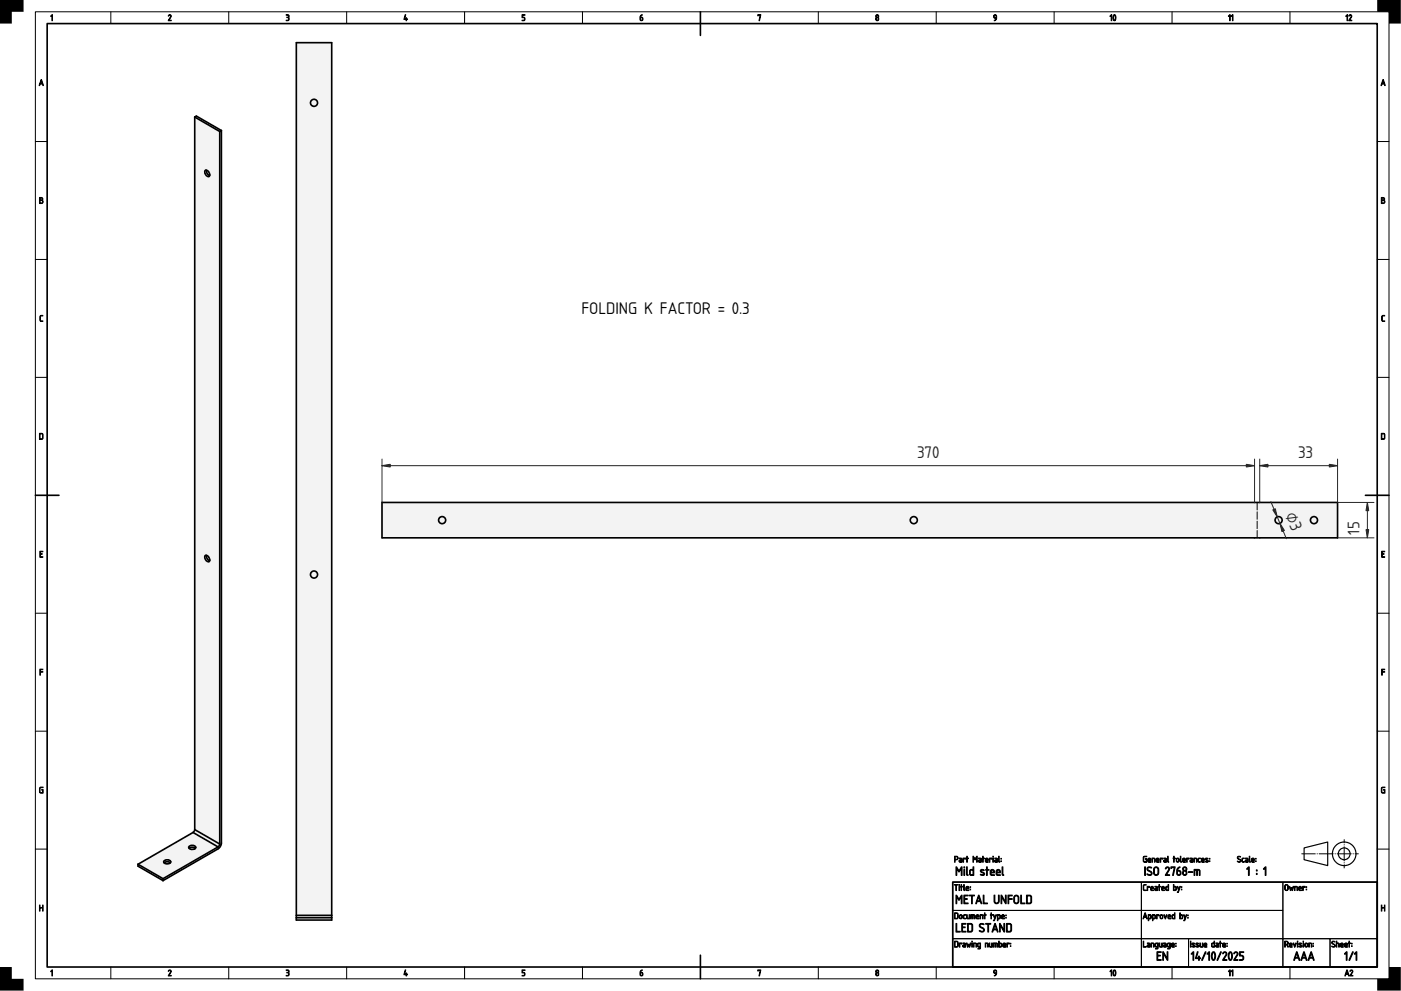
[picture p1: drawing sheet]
<svg xmlns="http://www.w3.org/2000/svg" width="594mm" height="420mm" viewBox="0 0 594 420" stroke-linecap="round" stroke-linejoin="round" font-family="sans-serif">
<defs><g id="words">
<text font-size="6.7" x="246.6" y="133">FOLDING K FACTOR = 0.3</text>
<g font-size="6.7" fill="#212529">
<text x="388.9" y="194">370</text>
<text x="550.4" y="194">33</text>
<text x="544.9" y="218.3" transform="rotate(67 544.9 218.3)">⌀3</text>
<text x="576.4" y="226.7" transform="rotate(-90 576.4 226.7)">15</text>
</g>
</g></defs>
<path d="M20 10h564v400h-564zM297 5v10M15 210h10M579 210h10M404 374h180v36h-180zM297 405v10" fill="none" stroke="#000" stroke-width=".7"/>
<g fill="none" stroke="#000" stroke-width=".42">
<path d="M15 5h574v410h-574zM47 5v5M97 5v5M147 5v5M197 5v5M247 5v5M347 5v5M397 5v5M447 5v5M497 5v5M547 5v5M15 60h5"/>
<path d="M584 60h5M15 110h5M584 110h5M15 160h5M584 160h5M133.2 204.1h.1M15 260h5M584 260h5M15 310h5M584 310h5M15 360h5M584 360h5"/>
<path d="M404 374h80v12h-80zM484 374h60v12h-60zM544 374h40v24h-40zM404 398h80v12h-80zM404 386h80v12h-80zM484 398h20v12h-20zM484 386h60v12h-60zM504 398h40v12h-40zM544 398h20v12h-20zM564 398h20v12h-20zM47 410v5M97 410v5"/>
<path d="M147 410v5M197 410v5M247 410v5M347 410v5M397 410v5M447 410v5M497 410v5M547 410v5"/>
</g>
<g fill="#000" stroke="#000" stroke-width=".42">
<path d="M22 6.3l.3 .1-.2 2.4-.1-2.2-.5 .3zM71.5 6.5a.64 .64 0 0 1 .9-.2 .64 .64 0 0 1 .1 .9l-.8 1.4 .9 .2h-1.2l.9-1.7a.44 .44 0 0 0-.2-.6 .44 .44 0 0 0-.6 .4zM121.4 6.2h.2a.83 .83 0 0 1 .9 .3 .83 .83 0 0 1 0 1 .78 .78 0 0 1 0 1.1 .78 .78 0 0 1-1.1 0 .66 .66 0 0 0 1-.5 .66 .66 0 0 0-.8-.7v-.1a.47 .47 0 0 0 .7-.2 .47 .47 0 0 0-.2-.6zM171.8 6.2l.2 .2-.4 1.6h.6l.1-.5 .1 .5 .4 .2-.4 .1-.1 .5-.1-.5-.9-.1zM221.4 6.3h1.2l-1 .2v.8a.8 .8 0 0 1 1 .5 .8 .8 0 0 1-.6 1l-.6-.1 .6-.1a.54 .54 0 0 0 .4-.6 .54 .54 0 0 0-.5-.5h-.5zM321.4 6.2l1.2 .1-.6 2.5 .3-2.3-.9 .2zM17.1 133.9l1-.2-.9 .5-.1 1.5 1.1 .6h-.9l-.4-.4zM586.1 133.9l1-.2-.9 .5-.1 1.5 1 .6h-.8l-.4-.4zM16.9 233.7h1.3l-1.1 .3v.8l.8 .1-.8 .1v1l1.1 .3h-1.3zM585.9 233.7h1.2l-1 .3v.8l.8 .1-.8 .1v1l1 .3h-1.2zM16.9 283.7l1.3 .1-1 .2v.7l1 .2-1 .1-.2 1.3zM585.9 283.7l1.3 .1-1.1 .2v.7l1.1 .2-1.1 .1-.1 1.3z"/>
<path d="M16.9 333.9l1.4-.2-1.1 .3-.2 .4 .2 1.6h.8v-1l-.3-.1 .6-.1v1.4l-1.5-.2zM585.9 333.9l1.3-.2-1 .3-.2 .4 .2 1.6h.8v-1l-.4-.1 .6-.1v1.4l-1.4-.2zM16.8 383.7l.2 1h1l.2-.9v2.5l-.2-1.3h-1l-.2 1.3zM585.7 383.7l.3 1h1l.2-.9v2.5l-.2-1.3h-1l-.3 1.3zM22 411.3l.3 .1-.2 2.4-.1-2.2-.5 .3zM71.5 411.4a.64 .64 0 0 1 .9-.1 .64 .64 0 0 1 .1 .9l-.8 1.4 .9 .2h-1.2l.9-1.7a.44 .44 0 0 0-.2-.7 .44 .44 0 0 0-.6 .4zM121.4 411.2h.2a.83 .83 0 0 1 .9 .3 .83 .83 0 0 1 0 1 .78 .78 0 0 1 0 1.1 .78 .78 0 0 1-1.1 0 .66 .66 0 0 0 1-.5 .66 .66 0 0 0-.8-.7v-.1a.47 .47 0 0 0 .7-.2 .47 .47 0 0 0-.2-.6zM171.8 411.2l.2 .2-.4 1.6h.6l.1-.5 .1 .5 .4 .2-.4 .1-.1 .5-.1-.5-.9-.1zM221.4 411.2l1.2 .1-1 .2v.7a.8 .8 0 0 1 1 .6 .8 .8 0 0 1-.6 1l-.6-.1 .6-.1a.54 .54 0 0 0 .4-.6 .54 .54 0 0 0-.5-.5h-.5zM321.4 411.2l1.2 .1-.6 2.5 .3-2.3-.9 .2z"/>
<path d="M271.7 6.6l.7-.3-.8 1a.75 .75 0 0 1 1.1 .2 .75 .75 0 0 1-.3 1 .75 .75 0 0 1-1-.3zM271.6 7.5v.7a.4 .4 0 0 0 .4 .4 .4 .4 0 0 0 .4-.4l-.1-.6z"/>
<path d="M371.5 8a.5 .5 0 0 0 1 0 .5 .5 0 0 0-1 0zM371.6 6.9a.4 .4 0 0 0 .8 0 .4 .4 0 0 0-.8 0zM371.6 6.4a.76 .76 0 0 1 1 .1 .76 .76 0 0 1-.1 1 .76 .76 0 0 1-.1 1.1 .76 .76 0 0 1-1.1-.1 .76 .76 0 0 1 .3-1.1l-.3-.6z"/>
<path d="M421.5 6.5a.83 .83 0 0 1 1.1 0 .83 .83 0 0 1 0 1.1l-.3 .8-.7 .4 .8-1a.82 .82 0 0 1-1-.3 .82 .82 0 0 1 .1-1zM421.7 6.6a.55 .55 0 0 0-.1 .7 .55 .55 0 0 0 .8 .1l-.1-.8z"/>
<path d="M471.2 6.3l.2 .1-.1 2.4-.1-2.2-.5 .3zM472.5 6.5l-.3 1 .3 1a1.26 1.26 0 0 0 0-2zM472.3 6.3a1.2 1.2 0 0 1 .8 1.8 .64 .64 0 0 1-.8 .7 .64 .64 0 0 1-.3-1z"/>
<path d="M521.4 6.3l.3 .1-.2 2.4-.1-2.2-.5 .3zM522.6 6.3l.2 .1-.1 2.4-.1-2.2-.5 .3z"/>
<path d="M571.2 6.3l.2 .1-.1 2.4-.1-2.2-.5 .3zM572.1 6.5a.64 .64 0 0 1 .9-.2 .64 .64 0 0 1 .1 .9l-.8 1.4 .9 .2h-1.2l.9-1.7a.44 .44 0 0 0-.3-.6 .44 .44 0 0 0-.5 .4z"/>
<path d="M17.4 33.7l.9 2.6-.3-.7h-1l-.2 .7-.2-.1zM17.5 34.2l-.4 1.2h.8z"/>
<path d="M586.4 33.7l.9 2.6-.3-.7h-1l-.2 .7-.2-.1zM586.5 34.2l-.4 1.2h.8z"/>
<path d="M16.8 83.8l.6-.1a.8 .8 0 0 1 .7 1.3 .77 .77 0 0 1 .2 .8 .77 .77 0 0 1-.7 .5h-.8zM17 85v1.1h.5a.52 .52 0 0 0 .6-.6 .52 .52 0 0 0-.6-.5zM17 84v.8h.5a.39 .39 0 0 0 .4-.4 .39 .39 0 0 0-.4-.4z"/>
<path d="M585.8 83.8l.6-.1a.8 .8 0 0 1 .7 1.3 .77 .77 0 0 1 .1 .8 .77 .77 0 0 1-.6 .5h-.8zM586 85v1.1h.5a.52 .52 0 0 0 .5-.6 .52 .52 0 0 0-.5-.5zM586 84v.8h.5a.39 .39 0 0 0 .4-.4 .39 .39 0 0 0-.4-.4z"/>
<path d="M17 184v2.1l.8-.1 .2-1.8zM16.8 183.8l1-.1 .4 .5v1.6l-.4 .5h-1z"/>
<path d="M586 184v2.1l.8-.1 .2-1.8zM585.7 183.8l1.1-.1 .4 .5v1.6l-.4 .5h-1.1z"/>
<path d="M404.7 375l1.5 .1-.6 .2-.2 2.3-.1-2.3zM406.7 375.8l.2 .1-.1 1.7zM406.6 375.2a.2 .2 0 0 1 .4 0 .2 .2 0 0 1-.4 0zM407.5 375l.3 .8 .5 .1-.5 .1-.2 1.6-.1-1.6-.2-.1zM408.7 375l.3 2.6a1.28 1.28 0 0 1-.4-1.7zM409.9 376.2l-.1 .4h.8l-.2-.5zM409.8 375.9a.64 .64 0 0 1 .8 0 .64 .64 0 0 1 .1 .9h-.9v.2l1 .6-1.1-.2zM411.4 377l.2 .3zM411.4 375.9l.2 .3z"/>
<path d="M405 363.3v1h.6a.52 .52 0 0 0 .4-.6 .52 .52 0 0 0-.5-.4zM404.8 363h.8a.77 .77 0 0 1 .7 .8 .77 .77 0 0 1-.7 .8h-.6l-.2 .9zM406.9 364.9l.1 .4h.7v-.5zM406.8 363.8h.8l.3 .5v1.2l-.8 .1a.52 .52 0 0 1-.5-.5 .52 .52 0 0 1 .5-.5h.6l-.1-.4zM408.4 363.8l1 .1-.1 .4-.7-.3-.1 1.6zM410 363l.2 .8 .5 .1-.5 .1-.2 1.6-.1-1.6-.2-.1zM412.6 363l.8 1.2 .9-1.2v2.6l-.2-2-.6 1-.7-1-.2 2zM415.1 364.9l.1 .4h.6v-.5zM415 363.8h.8l.3 .5v1.2l-.8 .1a.52 .52 0 0 1-.5-.5 .52 .52 0 0 1 .5-.5h.5v-.4zM416.7 363l.2 .8 .6 .1-.6 .1-.1 1.6-.1-1.6-.3-.1zM418.1 364.2l-.1 .4h.8l-.2-.5zM418 363.9a.64 .64 0 0 1 .9 0 .64 .64 0 0 1 0 .9h-.9v.2l1 .6-1.1-.2zM419.6 363.8l1 .1-.2 .4-.6-.3-.2 1.6zM421 363.8l.2 .1-.1 1.7zM421 363.2a.17 .17 0 0 1 .3 0 .17 .17 0 0 1-.3 0zM422 364.9l.1 .4h.6v-.5zM421.8 363.8h.9l.3 .5-.1 1.2-.7 .1a.52 .52 0 0 1-.5-.5 .52 .52 0 0 1 .5-.5h.5v-.4zM423.5 363l.3 2.6a1.28 1.28 0 0 1-.4-1.7zM424.4 365l.2 .3zM424.4 364l.2 .2z"/>
<path d="M405.4 379.6l1.2 1.6 1.3-1.6v3.5l-.3-.1v-2.7l-1 1.4-.9-1.4v2.7l-.3 .1zM408.8 379.5h1.7l-.2 .3h-1.2v1.2l1.1 .2-1.1 .1v1.5h1.3l.1 .3h-1.8zM411.1 379.5l2.1 .2-.9 .1-.2 3.4-.1-3.4h-.9zM414.9 379.5l.3 .1 1.1 3.3-.2 .3-.4-.9h-1.3l-.4 .9-.3-.2zM415 380.2l-.5 1.7h1.1zM417 379.6l.3 .1v3.1h1.2l.2 .3h-1.7zM421.6 379.5l.3 .2v2.4a.75 .75 0 0 0 .7 .7 .75 .75 0 0 0 .8-.8l.1-2.5 .2 2.5a1.11 1.11 0 0 1-1 1.2 1.11 1.11 0 0 1-1.2-1.1zM424.5 379.5l.3 .1 1.5 2.7v-2.6l.3-.2v3.6l-1.8-2.7v2.6l-.3 .1zM427.5 379.5l1.7 .2-1.4 .1v1.2l1.4 .2-1.4 .1-.2 1.9zM430.5 380l-.3 2.2a.75 .75 0 0 0 .8 .6 .75 .75 0 0 0 .7-.7v-1.5a.75 .75 0 0 0-.4-.7 .75 .75 0 0 0-.8 .1zM430.2 379.8a1.1 1.1 0 0 1 1.2-.2 1.1 1.1 0 0 1 .7 1v1.5a1.1 1.1 0 0 1-1.1 1.1 1.1 1.1 0 0 1-1.1-1.1v-1.8zM432.9 379.6l.3 .1v3.1h1.2l.2 .3h-1.7zM435.6 379.9v2.9h1.2l.3-.5v-2.1l-.4-.3zM435.3 379.6l1.5-.1 .6 .7v2.4l-.6 .6-1.5-.1z"/>
<path d="M405.4 367.6l1.2 1.6 1.3-1.6v3.5l-.3-.1v-2.7l-1 1.4-.9-1.4v2.7l-.3 .1zM408.8 368.7l.3 .1-.2 2.4zM408.7 367.8a.25 .25 0 0 1 .5 0 .25 .25 0 0 1-.5 0zM409.9 367.6l.3 .1v2.9l.3 .3a.46 .46 0 0 1-.7 .1 .46 .46 0 0 1 0-.7zM411.6 369l-.1 .2a1.02 1.02 0 0 0 .7 1.6h.4v-1.8zM411.3 368.9l1.3-.3v-.9l.3-.2v3.6l-1.2 .1-.5-.4zM415.9 368.8l.1-.1a.69 .69 0 0 1 .7-.2 .69 .69 0 0 1 .5 .6h-.1a.56 .56 0 0 0-.6-.2 .56 .56 0 0 0-.4 .5l1 .5a.83 .83 0 0 1-.2 1.4 .83 .83 0 0 1-1.2-.6l1.2 .1 .3-.3-1.3-.8zM418.4 367.6l.3 .1v.9l.7 .2-.7 .2-.2 2.2-.2-2.2-.4-.2 .4-.2zM420.3 369.2l-.1 .5h1.1a.58 .58 0 0 0-.2-.7 .58 .58 0 0 0-.8 .2zM420.2 368.8a.92 .92 0 0 1 1.2 0 .92 .92 0 0 1 .1 1.3h-1.3l.2 .7 1.3 .2-1.1 .2a1.46 1.46 0 0 1-.4-2.4zM422.8 369.2l-.1 .5h1.1a.58 .58 0 0 0-.2-.7 .58 .58 0 0 0-.8 .2zM422.7 368.8a.92 .92 0 0 1 1.2 0 .92 .92 0 0 1 .1 1.3h-1.3l.2 .7 1.3 .2-1.1 .2a1.46 1.46 0 0 1-.4-2.4zM425 367.6l.3 .1v2.9l.3 .3a.46 .46 0 0 1-.7 .1 .46 .46 0 0 1 0-.7z"/>
<path d="M484.9 375.2l1.1-.2-1 .5v1.4l1 .7h-.8l-.4-.4zM486.5 375.8l1 .1-.2 .4-.6-.3-.2 1.6zM488.2 376.2l-.1 .4h.8l-.2-.5zM488.1 375.9a.64 .64 0 0 1 .8 0 .64 .64 0 0 1 .1 .9h-.9v.2l1 .6-1.1-.2zM489.9 376.9l.1 .4h.6v-.5zM489.7 375.8h.9l.3 .5-.1 1.2-.7 .1a.52 .52 0 0 1-.5-.5 .52 .52 0 0 1 .5-.5h.5v-.4zM491.5 375l.2 .8 .5 .1-.5 .1-.1 1.6-.2-1.6-.2-.1zM492.9 376.2l-.1 .4h.8l-.3-.5zM492.7 375.9a.64 .64 0 0 1 .9 0 .64 .64 0 0 1 .1 .9h-.9v.2l1 .6-1.1-.2zM494.6 376.1l-.1 1.1 .8 .1v-1.3zM494.4 376l.9-.2 .2-.8v2.6l-1.2-.3zM497.8 376v1.3h.7l.1-1.1zM497.6 375l.2 .8 1 .3v1l-.3 .5-.9-.1zM499.3 375.8l.6 1.3 .4-1.2h.2l-.9 2.5-.4-.1 .5-.8zM500.9 377l.2 .3zM500.9 375.9l.2 .3z"/>
<path d="M485.4 367.6l.3 .1-.2 3.5zM486.6 367.8l.2-.2a1.07 1.07 0 0 1 1.5 .4h-.3a.67 .67 0 0 0-1.1-.1 .67 .67 0 0 0 .2 1.1l.9 .4a1.07 1.07 0 0 1 .1 1.7 1.07 1.07 0 0 1-1.6-.3l.1-.3a.78 .78 0 0 0 1 .4 .78 .78 0 0 0 .4-1l-1.5-1zM489.8 368l-.3 2.2a.75 .75 0 0 0 .8 .6 .75 .75 0 0 0 .7-.7v-1.5a.75 .75 0 0 0-.4-.7 .75 .75 0 0 0-.8 .1zM489.5 367.8a1.1 1.1 0 0 1 1.2-.2 1.1 1.1 0 0 1 .7 1v1.5a1.1 1.1 0 0 1-1.1 1.1 1.1 1.1 0 0 1-1.1-1.1v-1.8zM494.4 367.8a.92 .92 0 0 1 1.2-.1 .92 .92 0 0 1 .2 1.2l-1.2 2h1.2l.1 .3h-1.7l1.3-2.4a.63 .63 0 0 0-.3-.9 .63 .63 0 0 0-.9 .5zM496.5 367.5l1.8 .2-.9 3.5-.2-.2 .7-3.1h-1.1l-.1 .3zM499.4 368l1-.4-1.1 1.4a1.07 1.07 0 0 1 1.5 1.1 1.07 1.07 0 0 1-1.6 .8l-.2-1.8zM499.3 369.3v1a.57 .57 0 0 0 .6 .5 .57 .57 0 0 0 .5-.5l-.1-.8zM501.7 370a.7 .7 0 0 0 1.4 0 .7 .7 0 0 0-1.4 0zM501.8 368.4a.57 .57 0 0 0 1.1 0 .57 .57 0 0 0-1.1 0zM501.8 367.7a.93 .93 0 0 1 1.3 .1 .93 .93 0 0 1-.2 1.4 1.09 1.09 0 0 1 .3 1.6 1.09 1.09 0 0 1-1.7 0 1.09 1.09 0 0 1 .3-1.6l-.3-.8zM504 369.6l1.8 .1-1.7 .2zM506.4 368.6h1.7a1.08 1.08 0 0 1 .8 1.6l-.2 1-.2-2-.7-.2v2l-.3 .1-.1-2.1h-.7v2l-.3 .1z"/>
<path d="M484.9 363.2l1.4-.2-1.1 .3-.2 .4 .2 1.6h.8v-1l-.3-.1 .6-.1v1.4l-1.5-.2zM487.1 364.2l-.1 .4h.8l-.2-.5zM487 363.9a.64 .64 0 0 1 .8 0 .64 .64 0 0 1 .1 .9h-.9v.2l1 .6-1.1-.2zM488.5 363.8h.1a.85 .85 0 0 1 1 .1 .85 .85 0 0 1 .2 1l-.1 .7-.2-1.4-.8-.2-.2 1.5zM490.5 364.2v.4h.7l-.2-.5zM490.4 363.9a.64 .64 0 0 1 .9 0 .64 .64 0 0 1 .1 .9h-.9v.2l1 .6-1.1-.2zM492 363.8l1 .1-.1 .4-.7-.3-.1 1.6zM493.7 364.9l.1 .4h.6v-.5zM493.5 363.8h.8l.3 .5v1.2l-.8 .1a.52 .52 0 0 1-.5-.5 .52 .52 0 0 1 .5-.5h.6v-.4zM495.1 363l.4 2.6a1.28 1.28 0 0 1-.4-1.7zM497.7 363l.2 .8 .5 .1-.5 .1-.1 1.6-.1-1.6-.3-.1zM499.1 364.1l-.1 .9a.4 .4 0 0 0 .4 .3 .4 .4 0 0 0 .4-.4l-.1-.8zM499 363.9a.64 .64 0 0 1 1 .5l-.1 .9-.8 .2-.4-.6zM500.5 363l.4 2.6a1.28 1.28 0 0 1-.4-1.7zM501.7 364.2v.4h.7l-.2-.5zM501.6 363.9a.64 .64 0 0 1 .9 0 .64 .64 0 0 1 .1 .9h-.9v.2l1 .6-1.1-.2zM503.2 363.8l1 .1-.1 .4-.7-.3-.1 1.6zM504.9 364.9l.1 .4h.6v-.5zM504.7 363.8h.8l.3 .5v1.2l-.8 .1a.52 .52 0 0 1-.5-.5 .52 .52 0 0 1 .5-.5h.6v-.4zM506.3 363.8h.1a.85 .85 0 0 1 1 .1 .85 .85 0 0 1 .2 1l-.2 .7-.1-1.4-.8-.2-.2 1.5zM508.1 363.9l.9 .1a.52 .52 0 0 0-.6 0 .52 .52 0 0 0-.2 .6l.1 .6 .7 .4a.83 .83 0 0 1-1-.3 .83 .83 0 0 1 0-1zM509.7 364.2l-.1 .4h.8l-.2-.5zM509.6 363.9a.64 .64 0 0 1 .9 0 .64 .64 0 0 1 .1 .9h-1v.2l1 .6-1.1-.2zM511.2 363.9l1 .1-.9 .2 .8 .5a.55 .55 0 0 1-.1 .9 .55 .55 0 0 1-.8-.4l.9-.1-.9-.6zM512.8 365l.2 .3zM512.8 364l.2 .2z"/>
<path d="M524.8 363.2h1.2l-.2 .1a.47 .47 0 0 0-.7 0 .47 .47 0 0 0 .1 .7l.6 .3a.69 .69 0 0 1 .1 1.2 .69 .69 0 0 1-1.1-.4h.1a.52 .52 0 0 0 .7 .3 .52 .52 0 0 0 .2-.7l-1-.6zM526.7 363.9l.9 .1a.52 .52 0 0 0-.6 0 .52 .52 0 0 0-.1 .6v.6l.7 .4a.83 .83 0 0 1-1-.3 .83 .83 0 0 1 0-1zM528.3 364.9l.1 .4h.6v-.5zM528.1 363.8h.8l.3 .5v1.2l-.8 .1a.52 .52 0 0 1-.4-.5 .52 .52 0 0 1 .5-.5h.5v-.4zM529.8 363l.3 2.6a1.28 1.28 0 0 1-.4-1.7zM531 364.2l-.1 .4h.8l-.2-.5zM530.9 363.9a.64 .64 0 0 1 .8 0 .64 .64 0 0 1 .1 .9h-.9v.2l1 .6-1.1-.2zM532.4 365l.2 .3zM532.4 364l.2 .2z"/>
<path d="M529.4 367.6l.3 .1-.1 3.5-.2-3.1-.5 .5-.3-.2zM532.8 370.3h.3v.4h-.3zM532.8 368.8h.3v.4h-.3zM536.5 367.6l.3 .1-.1 3.5-.2-3.1-.5 .5-.3-.2z"/>
<path d="M545.2 375.4l-.2 1.5a.52 .52 0 0 0 .5 .4 .52 .52 0 0 0 .5-.5v-1.3zM545 375.2a.77 .77 0 0 1 .8-.1 .77 .77 0 0 1 .5 .7v1a.77 .77 0 0 1-.8 .8 .77 .77 0 0 1-.8-.7zM546.8 375.8l.5 1.2 .3-.7 .4 .7 .5-1.2-.4 1.8-.5-.8-.4 .8zM548.9 375.8h.1a.85 .85 0 0 1 1 .1 .85 .85 0 0 1 .2 1l-.1 .7-.2-1.4-.7-.2-.3 1.5zM551 376.2l-.1 .4h.8l-.2-.5zM550.9 375.9a.64 .64 0 0 1 .8 0 .64 .64 0 0 1 .1 .9h-.9v.2l1 .6-1.1-.2zM552.4 375.8l1 .1-.1 .4-.7-.3-.1 1.6zM553.9 377l.2 .3zM553.9 375.9l.2 .3z"/>
<path d="M405 387.3v2h.8l.2-1.8zM404.8 387h1l.5 .5v1.6l-.4 .5h-1.1zM407.2 388.1l-.2 .9a.4 .4 0 0 0 .4 .3 .4 .4 0 0 0 .4-.4l-.1-.8zM407 387.9a.64 .64 0 0 1 1.1 .5l-.1 .9-.9 .2-.3-.6zM408.6 387.9l.9 .1a.52 .52 0 0 0-.6 0 .52 .52 0 0 0-.2 .6l.1 .6 .7 .4a.83 .83 0 0 1-1-.3 .83 .83 0 0 1 0-1zM409.9 387.8l.5 1.5h.5v-1.4h.3l-.1 1.7h-.7a1.3 1.3 0 0 1-.5-1.8zM411.7 387.8h.1a1.21 1.21 0 0 1 1.6 .5l-.1 1.3-.2-1.4-.5-.2-.1 1.6-.1-1.6h-.5l-.2 1.6zM414.2 388.2l-.1 .4h.8l-.2-.5zM414.1 387.9a.64 .64 0 0 1 .8 0 .64 .64 0 0 1 .1 .9h-.9v.2l1 .6-1.1-.2zM415.6 387.8h.1a.85 .85 0 0 1 1 .1 .85 .85 0 0 1 .2 1l-.1 .7-.2-1.4-.8-.2-.2 1.5zM417.5 387l.2 .8 .5 .1-.5 .1-.1 1.6-.1-1.6-.3-.1zM420.2 387l.2 .8 .6 .1-.6 .1-.1 1.6-.1-1.6-.3-.1zM421.2 387.8l.7 1.3 .4-1.2h.2l-.9 2.5-.4-.1 .5-.8zM423.2 388v1.3h.6l.1-1.1zM423 387.8a.94 .94 0 0 1 1.3 .8 .94 .94 0 0 1-1.1 1l-.2 .8zM425 388.2l-.1 .4h.8l-.2-.5zM424.9 387.9a.64 .64 0 0 1 .8 0 .64 .64 0 0 1 .1 .9h-.9v.2l1 .6-1.1-.2zM426.5 389l.2 .3zM426.5 387.9l.2 .3z"/>
<path d="M405.4 391.6l.3 .1v3.1h1.3l.1 .3h-1.7zM407.9 391.5h1.7l-.2 .3h-1.2v1.2l1.1 .2-1.1 .1v1.5h1.3l.1 .3h-1.8zM410.6 391.9v2.9h1.2l.3-.5v-2.1l-.4-.3zM410.3 391.6l1.5-.1 .6 .7v2.4l-.6 .6-1.5-.1zM415.5 391.8l.2-.2a1.07 1.07 0 0 1 1.5 .4h-.3a.67 .67 0 0 0-1.1-.1 .67 .67 0 0 0 .2 1.1l.9 .4a1.07 1.07 0 0 1 .1 1.7 1.07 1.07 0 0 1-1.6-.3l.1-.3a.78 .78 0 0 0 1 .4 .78 .78 0 0 0 .4-1l-1.5-1zM418 391.5l2.1 .2-.9 .1-.2 3.4-.1-3.4h-.9zM421.8 391.5l.3 .1 1.1 3.3-.2 .3-.4-.9h-1.3l-.4 .9-.3-.2zM421.9 392.2l-.5 1.7h1.1zM423.9 391.5l.3 .1 1.5 2.7v-2.6l.3-.2v3.6l-1.8-2.7v2.6l-.3 .1zM427.1 391.9v2.9h1.2l.3-.5v-2.1l-.4-.3zM426.8 391.6l1.5-.1 .6 .7v2.4l-.6 .6-1.5-.1z"/>
<path d="M484.8 399l.2 2.3 1 .3h-1.2zM486.7 400.9l.1 .4h.6v-.5zM486.5 399.8h.9l.3 .5-.1 1.2-.7 .1a.52 .52 0 0 1-.5-.5 .52 .52 0 0 1 .5-.5h.5v-.4zM488.1 399.8h.1a.85 .85 0 0 1 1 .1 .85 .85 0 0 1 .2 1l-.1 .7-.2-1.4-.8-.2-.2 1.5zM490.2 400.1l-.1 1.1 .8 .1v-1.3zM490 399.9h1.1v2.2l-1.1 .2 .8-.3 .1-.4a.96 .96 0 0 1-1.1-.5 .96 .96 0 0 1 .2-1.2zM491.6 399.8l.5 1.5h.5v-1.4h.3l-.1 1.7h-.7a1.3 1.3 0 0 1-.5-1.8zM493.6 400.9l.1 .4h.6v-.5zM493.4 399.8h.8l.3 .5v1.2l-.8 .1a.52 .52 0 0 1-.5-.5 .52 .52 0 0 1 .5-.5h.6v-.4zM495.3 400.1l-.1 1.1 .8 .1v-1.3zM495.1 399.9h1.1v2.2l-1.1 .2 .9-.3v-.4a.96 .96 0 0 1-1.1-.5 .96 .96 0 0 1 .2-1.2zM497.1 400.2l-.1 .4h.8l-.3-.5zM496.9 399.9a.64 .64 0 0 1 .9 0 .64 .64 0 0 1 .1 .9h-.9v.2l1 .6-1.1-.2zM498.5 401l.2 .3zM498.5 399.9l.2 .3z"/>
<path d="M485.5 387l.8 2.6-.3-.7h-.9l-.2 .7-.2-.1zM485.6 387.5l-.4 1.2h.8zM487.1 388v1.3h.7l.1-1.1zM486.9 387.8a.94 .94 0 0 1 1.3 .8 .94 .94 0 0 1-1.1 1l-.1 .8zM488.9 388v1.3h.7l.1-1.1zM488.7 387.8a.94 .94 0 0 1 1.3 .8 .94 .94 0 0 1-1.1 1l-.1 .8zM490.5 387.8l1 .1-.2 .4-.6-.3-.2 1.6zM492.2 388.1l-.1 .9a.4 .4 0 0 0 .4 .3 .4 .4 0 0 0 .4-.4l-.1-.8zM492.1 387.9a.64 .64 0 0 1 1 .5l-.1 .9-.8 .2-.3-.6zM493.6 387.8l.6 1.3 .4-1.2h.2l-.6 1.7zM495.6 388.2l-.1 .4h.8l-.3-.5zM495.4 387.9a.64 .64 0 0 1 .9 0 .64 .64 0 0 1 .1 .9h-.9v.2l1 .6-1.1-.2zM497.3 388.1l-.1 1.1 .8 .1v-1.3zM497.1 388l.9-.2 .2-.8v2.6l-1.2-.3zM500.5 388v1.3h.7l.1-1.1zM500.3 387l.2 .8 1 .3v1l-.3 .5-.9-.1zM501.9 387.8l.7 1.3 .4-1.2h.2l-.9 2.5-.4-.1 .5-.8zM503.6 389l.2 .3zM503.6 387.9l.2 .3z"/>
<path d="M564.8 399.2h1.2l-.2 .1a.47 .47 0 0 0-.7 0 .47 .47 0 0 0 .1 .7l.6 .3a.69 .69 0 0 1 .1 1.2 .69 .69 0 0 1-1.1-.4h.1a.52 .52 0 0 0 .7 .3 .52 .52 0 0 0 .2-.7l-1-.6zM566.7 399l.2 .8 1 .3v1.4l-.5-1.5h-.5l-.2 1.5zM568.7 400.2l-.1 .4h.8l-.2-.5zM568.6 399.9a.64 .64 0 0 1 .8 0 .64 .64 0 0 1 .1 .9h-.9v.2l1 .6-1.1-.2zM570.4 400.2v.4h.7l-.2-.5zM570.3 399.9a.64 .64 0 0 1 .9 0 .64 .64 0 0 1 .1 .9h-.9v.2l1 .6-1.1-.2zM572 399l.2 .8 .6 .1-.6 .1-.1 1.6-.1-1.6-.3-.1zM573.1 401l.2 .3zM573.1 399.9l.2 .3z"/>
<path d="M271.7 411.6l.7-.4-.8 1.1a.75 .75 0 0 1 1.1 .2 .75 .75 0 0 1-.3 1 .75 .75 0 0 1-1-.3zM271.6 412.5v.7a.4 .4 0 0 0 .4 .4 .4 .4 0 0 0 .4-.4l-.1-.6z"/>
<path d="M371.5 413a.5 .5 0 0 0 1 0 .5 .5 0 0 0-1 0zM371.6 411.9a.4 .4 0 0 0 .8 0 .4 .4 0 0 0-.8 0zM371.6 411.4a.76 .76 0 0 1 1 .1 .76 .76 0 0 1-.1 1 .76 .76 0 0 1-.1 1.1 .76 .76 0 0 1-1.1-.2 .76 .76 0 0 1 .3-1l-.3-.6z"/>
<path d="M405 399.3v2h.8l.2-1.8zM404.8 399h1l.5 .5v1.6l-.4 .5h-1.1zM406.8 399.8l1 .1-.1 .4-.7-.3-.1 1.6zM408.5 400.9l.1 .4h.6v-.5zM408.3 399.8h.9l.3 .5-.1 1.2-.7 .1a.52 .52 0 0 1-.5-.5 .52 .52 0 0 1 .5-.5h.5v-.4zM409.9 399.8l.5 1.2 .3-.7 .4 .7 .5-1.2-.4 1.8-.5-.8-.4 .8zM412.1 399.8l.2 .1-.1 1.7zM412.1 399.2a.17 .17 0 0 1 .3 0 .17 .17 0 0 1-.3 0zM412.8 399.8h.1a.85 .85 0 0 1 1 .1 .85 .85 0 0 1 .2 1l-.1 .7-.2-1.4-.8-.2-.2 1.5zM414.8 400.1v1.1l.7 .1v-1.3zM414.7 399.9h1.1v2.2l-1.1 .2 .8-.3v-.4a.96 .96 0 0 1-1.1-.5 .96 .96 0 0 1 .3-1.2zM417.8 399.8h.1a.85 .85 0 0 1 1 .1 .85 .85 0 0 1 .2 1l-.2 .7-.1-1.4-.8-.2-.2 1.5zM419.5 399.8l.5 1.5h.5v-1.4h.3l-.1 1.7h-.7a1.3 1.3 0 0 1-.5-1.8zM421.2 399.8h.1a1.21 1.21 0 0 1 1.7 .5l-.1 1.3-.2-1.4-.5-.2-.1 1.6-.1-1.6h-.6l-.1 1.6zM423.7 400v1.3h.7l.1-1.1zM423.5 399l.2 .8 1 .3 .1 1-.4 .5-.9-.1zM425.5 400.2l-.1 .4h.8l-.2-.5zM425.4 399.9a.64 .64 0 0 1 .9 0 .64 .64 0 0 1 .1 .9h-1v.2l1 .6-1.1-.2zM427 399.8l1 .1-.1 .4-.7-.3-.1 1.6zM428.4 401l.2 .3zM428.4 399.9l.2 .3z"/>
<path d="M421.5 411.5a.83 .83 0 0 1 1.1 0 .83 .83 0 0 1 0 1.1l-.3 .8-.7 .4 .8-1a.82 .82 0 0 1-1-.4 .82 .82 0 0 1 .1-.9zM421.7 411.6a.55 .55 0 0 0-.1 .7 .55 .55 0 0 0 .8 .1l-.1-.8z"/>
<path d="M471.2 411.3l.2 .1-.1 2.4-.1-2.2-.5 .3zM472.5 411.5l-.3 1 .3 1a1.26 1.26 0 0 0 0-2zM472.3 411.3a1.2 1.2 0 0 1 .8 1.8 .64 .64 0 0 1-.8 .7 .64 .64 0 0 1-.3-1z"/>
<path d="M490.6 403.5h1.8l-.2 .3h-1.3v1.2l1.2 .2-1.2 .1v1.5h1.3l.2 .3h-1.8zM493.1 403.5l.3 .1 1.5 2.7v-2.6l.3-.2v3.6l-1.8-2.7v2.6l-.3 .1z"/>
<path d="M504.8 399.1l.2 .1-.1 2.4zM505.6 399.9l1 .1-.9 .2 .7 .5a.55 .55 0 0 1-.1 .9 .55 .55 0 0 1-.8-.4l1-.1-.9-.6zM507.2 399.9l1 .1-.9 .2 .8 .5a.55 .55 0 0 1-.1 .9 .55 .55 0 0 1-.8-.4l.9-.1-.9-.6zM508.8 399.8l.5 1.5h.5v-1.4h.3l-.1 1.7h-.7a1.3 1.3 0 0 1-.5-1.8zM510.8 400.2l-.1 .4h.8l-.2-.5zM510.7 399.9a.64 .64 0 0 1 .9 0 .64 .64 0 0 1 .1 .9h-1v.2l1 .6-1.1-.2zM514.1 400.1l-.1 1.1 .8 .1v-1.3zM513.9 400l.9-.2 .2-.8v2.6l-1.2-.3zM515.8 400.9l.1 .4h.6v-.5zM515.6 399.8h.8l.3 .5v1.2l-.8 .1a.52 .52 0 0 1-.5-.5 .52 .52 0 0 1 .5-.5h.6v-.4zM517.3 399l.3 .8 .5 .1-.5 .1-.2 1.6-.1-1.6-.2-.1zM518.7 400.2v.4h.7l-.2-.5zM518.6 399.9a.64 .64 0 0 1 .9 0 .64 .64 0 0 1 .1 .9h-.9v.2l1 .6-1.2-.2zM520.2 401l.2 .3zM520.2 399.9l.2 .3z"/>
<path d="M505.9 403.6l.3 .1-.2 3.5-.1-3.1-.5 .5-.3-.2zM507.7 403.5l.3 .2-.7 2.4h.9l.2-.8 .2 .8 .5 .2-.5 .1-.2 .8-.2-.8-1.3-.1zM511.1 403.5l.3 .3-1.5 3.2-.3 .2zM512.6 403.6l.3 .1-.2 3.5-.1-3.1-.5 .5-.3-.2zM514.4 403.9l-.4 1.6 .6 1.3a2.01 2.01 0 0 0-.2-2.9zM514.2 403.6a1.35 1.35 0 0 1 1.3 2v.2a.92 .92 0 0 1-.3 1.1 .92 .92 0 0 1-1.2 0l-.4-1.7zM517.6 403.5l.3 .3-1.5 3.2-.3 .2zM518.7 403.8a.92 .92 0 0 1 1.2-.1 .92 .92 0 0 1 .2 1.2l-1.2 2h1.2l.1 .3h-1.7l1.3-2.4a.63 .63 0 0 0-.3-.9 .63 .63 0 0 0-.9 .5zM521.6 403.9l-.4 1.6 .5 1.3a2.01 2.01 0 0 0-.1-2.9zM521.3 403.6a1.35 1.35 0 0 1 1.3 2v.2a.92 .92 0 0 1-.3 1.1 .92 .92 0 0 1-1.1 0l-.4-1.7zM523.4 403.8a.92 .92 0 0 1 1.2-.1 .92 .92 0 0 1 .2 1.2l-1.2 2h1.2l.1 .3h-1.7l1.3-2.4a.63 .63 0 0 0-.3-.9 .63 .63 0 0 0-.9 .5zM525.6 403.6l1.8 .1-1.5 .2v1.1a1.14 1.14 0 0 1 1.5 .8 1.14 1.14 0 0 1-.9 1.4l-.9-.2 .9-.2a.77 .77 0 0 0 .6-.7 .77 .77 0 0 0-.7-.8h-.8z"/>
<path d="M521.4 411.3l.3 .1-.2 2.4-.1-2.2-.5 .3zM522.6 411.3l.2 .1-.1 2.4-.1-2.2-.5 .3z"/>
<path d="M545 399.3v1a.65 .65 0 0 0 .8-.1 .65 .65 0 0 0 .1-.8zM544.8 399.1h1l.4 .3v.8l-.4 .3 .5 1.1-.7-1h-.6l-.2 1zM547 400.2l-.1 .4h.8l-.2-.5zM546.9 399.9a.64 .64 0 0 1 .9 0 .64 .64 0 0 1 0 .9h-.9v.2l1 .6-1.1-.2zM548.4 399.8l.6 1.3 .4-1.2h.3l-.7 1.7zM550.1 399.8l.3 .1-.2 1.7zM550.1 399.2a.17 .17 0 0 1 .3 0 .17 .17 0 0 1-.3 0zM550.9 399.9l1 .1-.9 .2 .8 .5a.55 .55 0 0 1-.1 .9 .55 .55 0 0 1-.8-.4l.9-.1-.9-.6zM552.5 399.8l.3 .1-.2 1.7zM552.5 399.2a.17 .17 0 0 1 .3 0 .17 .17 0 0 1-.3 0zM553.6 400.1l-.1 .9a.4 .4 0 0 0 .4 .3 .4 .4 0 0 0 .4-.4l-.1-.8zM553.5 399.9a.64 .64 0 0 1 1 .5l-.1 .9-.8 .2-.3-.6zM555 399.8h.1a.85 .85 0 0 1 1 .1 .85 .85 0 0 1 .2 1l-.2 .7-.1-1.4-.8-.2-.2 1.5zM556.7 401l.2 .3zM556.7 399.9l.2 .3z"/>
<path d="M549.8 403.5l.3 .1 1 3.3-.1 .3-.4-.9h-1.4l-.3 .9-.3-.2zM549.9 404.2l-.6 1.7h1.1zM552.8 403.5l.3 .1 1.1 3.3-.2 .3-.4-.9h-1.3l-.4 .9-.3-.2zM552.9 404.2l-.5 1.7h1.1zM555.9 403.5l.3 .1 1 3.3-.1 .3-.4-.9h-1.4l-.3 .9-.3-.2zM556 404.2l-.6 1.7h1.1z"/>
<path d="M570.9 403.6l.3 .1-.2 3.5-.1-3.1-.5 .5-.3-.2zM573.6 403.5l.2 .3-1.4 3.2-.3 .2zM575 403.6l.4 .1-.2 3.5-.2-3.1-.5 .5-.2-.2z"/>
<path d="M571.1 411.2l.9 2.6-.3-.7h-1l-.2 .7-.2-.1zM571.2 411.7l-.4 1.2h.8zM572.6 411.4a.64 .64 0 0 1 .8-.1 .64 .64 0 0 1 .2 .9l-.8 1.4 .9 .2h-1.3l.9-1.7a.44 .44 0 0 0-.2-.7 .44 .44 0 0 0-.6 .4z"/>
</g>
<path d="M0 0h10v5h-5v5h-5zM584 0h10v10h-5v-5h-5zM0 410h5v5h5v5h-10zM584 415h5v-5h5v10h-10z" fill="#000"/>
<g fill="none" stroke="#000" stroke-width=".5">
<path d="M553 359.5l10-2.5v10l-10-2.5z"/>
<circle cx="570" cy="362" r="5"/>
<circle cx="570" cy="362" r="2.5"/>
</g>
<path d="M552 362h24" fill="none" stroke="#000" stroke-width=".42" stroke-dasharray="6 .7 .1 .7" stroke-dashoffset=".2"/>
<path d="M570 368v-12" fill="none" stroke="#000" stroke-width=".42" stroke-dasharray="6 .7 .1 .7" stroke-dashoffset="4.6"/>
<g fill="#f1f3f5">
<path d="M125.7 18.1h15v372h-15z" fill-rule="evenodd"/>
<path d="M125.7 18.1h15v370h-15z" fill-rule="evenodd"/>
<path d="M125.7 389.1h15v1h-15z" fill-rule="evenodd"/>
<path d="M125.7 388.1h15v1h-15z" fill-rule="evenodd"/>
<circle cx="133.2" cy="43.6" r="1.5"/>
<circle cx="133.2" cy="243.6" r="1.5"/>
</g>
<g fill="none" stroke="#000" stroke-width=".7">
<path d="M125.7 18.1h15v372h-15zM125.7 389.1h15M125.7 388.1h15"/>
<circle cx="133.2" cy="43.6" r="1.5"/>
<circle cx="133.2" cy="243.6" r="1.5"/>
</g>
<g fill="#f1f3f5">
<path d="M82.6 49.6l.7-.4 10.6 6.1v302.1l-.4 1.4-1 1.1-23.4 13.5-10.6-6.2v-.8l23.4-13.5 .7-1.2z" fill-rule="evenodd"/>
<path d="M82.6 49.6l10.6 6.1v302.1l-10.6-6.1z" fill-rule="evenodd"/>
<path d="M58.5 366.4l23.4-13.5 10.6 6.2-23.4 13.4z" fill-rule="evenodd"/>
<path d="M93.2 55.7l.7-.4v302.1l-.4 1.4-1 1.1-23.4 13.5v-.9l23.4-13.4 .7-1.3z" fill-rule="evenodd"/>
<path d="M82.6 351.7l10.6 6.1-.2 .7-.5 .6-10.6-6.2z" fill-rule="evenodd"/>
<path d="M82.6 49.6l.7-.4 10.6 6.1-.7 .4z" fill-rule="evenodd"/>
<path d="M58.5 366.4l10.6 6.1v.9l-10.6-6.2z" fill-rule="evenodd"/>
<path d="M87.1 72.2a1.73 1.73 0 0 1 1.5 2.6 1.73 1.73 0 0 1-1.5-2.6z" fill-rule="evenodd"/>
<path d="M87.1 235.5a1.73 1.73 0 0 1 1.5 2.6 1.73 1.73 0 0 1-1.5-2.6z" fill-rule="evenodd"/>
<path d="M69.7 364.9a1.5 1.5 0 0 1 1.6-.5 1.5 1.5 0 0 1 1 1.3l-.2 .2a1.58 1.58 0 0 1-2.6-.8z" fill-rule="evenodd"/>
<path d="M80.3 358.8a1.5 1.5 0 0 1 1.6-.5 1.5 1.5 0 0 1 1 1.3l-.2 .2a1.58 1.58 0 0 1-2.6-.8z" fill-rule="evenodd"/>
<path d="M87.1 72.2h.5a2.59 2.59 0 0 0 1.2 2.4 1.54 1.54 0 0 1-1.7-.6 1.54 1.54 0 0 1 0-1.8z" fill-rule="evenodd"/>
<path d="M69.7 364.9a1.5 1.5 0 0 1 1.6-.5 1.5 1.5 0 0 1 1 1.3l-.1 .1a2.59 2.59 0 0 0-2.7-.1z" fill-rule="evenodd"/>
<path d="M87.1 235.5h.5a2.59 2.59 0 0 0 1.2 2.4 1.54 1.54 0 0 1-1.7-.6 1.54 1.54 0 0 1 0-1.8z" fill-rule="evenodd"/>
<path d="M80.3 358.8a1.5 1.5 0 0 1 1.6-.5 1.5 1.5 0 0 1 1 1.3l-.1 .1a2.59 2.59 0 0 0-2.7-.1z" fill-rule="evenodd"/>
<path d="M87.6 72.2a2.14 2.14 0 0 1 1.3 2.2 2.14 2.14 0 0 1-1.3-2.2z" fill-rule="evenodd"/>
<path d="M87.6 235.5a2.14 2.14 0 0 1 1.3 2.2 2.14 2.14 0 0 1-1.3-2.2z" fill-rule="evenodd"/>
<path d="M69.6 365.8a2.14 2.14 0 0 1 2.6 0l-.1 .1a2.19 2.19 0 0 1-2.5-.1z" fill-rule="evenodd"/>
<path d="M80.2 359.7a2.14 2.14 0 0 1 2.6 0l-.1 .1a2.19 2.19 0 0 1-2.5-.1z" fill-rule="evenodd"/>
</g>
<g fill="none" stroke="#000" stroke-width=".7">
<path d="M82.6 49.6v302.1M82.6 49.6l.7-.4 10.6 6.1M82.6 49.6l10.6 6.1M93.2 55.7v302.1M93.9 55.3v302.1l-.4 1.4-1 1.1-23.4 13.5M93.9 55.3l-.7 .4M87.1 72.2a1.73 1.73 0 0 1 1.5 2.6 1.73 1.73 0 0 1-1.5-2.6zM87.6 72.2a2.14 2.14 0 0 0 1.3 2.2M87.1 235.5a1.73 1.73 0 0 1 1.5 2.6 1.73 1.73 0 0 1-1.5-2.6zM87.6 235.5a2.14 2.14 0 0 0 1.3 2.2M80.2 359.7a2.14 2.14 0 0 1 2.6 0M80.3 358.8a1.64 1.64 0 0 1 2.7 .7 1.82 1.82 0 0 1-3-.2z"/>
<path d="M81.9 352.9l-23.4 13.5M81.9 352.9l10.6 6.2M82.6 351.7l-.7 1.2M82.6 351.7l10.6 6.1M92.5 359.1l-23.4 13.4M93.2 357.8l-.7 1.3M58.5 366.4v.8l10.6 6.2M58.5 366.4l10.6 6.1M69.1 372.5v.9M69.6 365.8a2.14 2.14 0 0 1 2.6 0M69.7 364.9a1.64 1.64 0 0 1 2.7 .7 1.82 1.82 0 0 1-3-.2z"/>
</g>
<g fill="#f1f3f5">
<path d="M162 213h405.2v15h-405.2z" fill-rule="evenodd"/>
<path d="M162 213h371.1v15h-371.1z" fill-rule="evenodd"/>
<path d="M533.1 213h34.1v15h-34.1z" fill-rule="evenodd"/>
<circle cx="187.5" cy="220.5" r="1.5"/>
<circle cx="542.2" cy="220.5" r="1.5"/>
<circle cx="387.5" cy="220.5" r="1.5"/>
<circle cx="557.2" cy="220.5" r="1.5"/>
</g>
<g fill="none" stroke="#000" stroke-width=".7">
<path d="M162 213h405.2v15h-405.2z"/>
<circle cx="187.5" cy="220.5" r="1.5"/>
<circle cx="387.5" cy="220.5" r="1.5"/>
<circle cx="542.2" cy="220.5" r="1.5"/>
<circle cx="557.2" cy="220.5" r="1.5"/>
</g>
<path d="M533.1 213v15" fill="none" stroke="#000" stroke-width=".42" stroke-dasharray="3.2 .8"/>
<path d="M162 197.4h370M162 194.6v18.4M532 194.6v18.4M534.2 197.4h33M534.2 194.6v18.4M567.2 194.6v18.4h15.4M538.9 212.7l6.6 15.7M579.8 213v15M567.2 228h15.4" fill="none" stroke="#212529" stroke-width=".42"/>
<g fill="#212529" stroke="#212529" stroke-width=".42">
<path d="M528.5 196.8l3.5 .6-3.5 .6z"/>
<path d="M162 197.4l3.5-.6v1.2z"/>
<path d="M563.7 196.8l3.5 .6-3.5 .6z"/>
<path d="M534.2 197.4l3.5-.6v1.2z"/>
<path d="M542.8 221.9l1.8 3-1 .5z"/>
<path d="M539.7 216.1l1.1-.4 .8 3.4z"/>
<path d="M579.2 224.5h1.2l-.6 3.5z"/>
<path d="M579.8 213l.6 3.5h-1.2z"/>
</g>
<use href="#words"/>
</svg>
